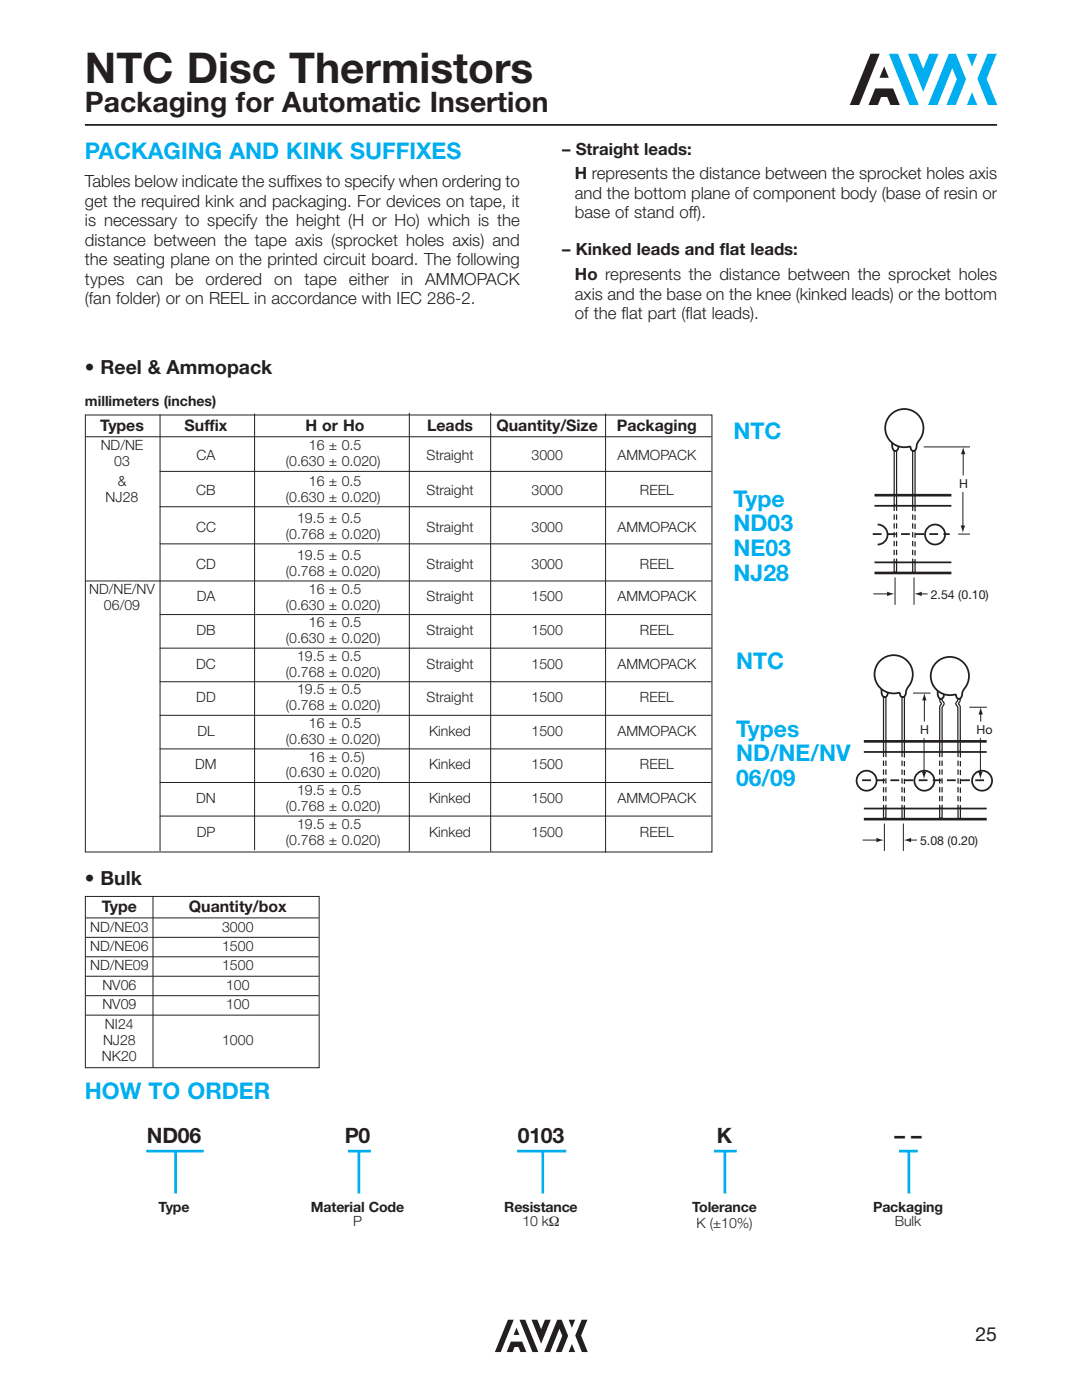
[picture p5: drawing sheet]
<svg xmlns="http://www.w3.org/2000/svg" width="216mm" height="279mm" viewBox="0 0 216 279" stroke-linecap="round" stroke-linejoin="round" font-family="sans-serif">
<defs><g id="words">
<text font-size="8.5" fill="#231f20" x="16.9" y="16.6">NTC Disc Thermistors</text>
<text font-size="5.6" fill="#231f20" x="16.9" y="22.3">Packaging for Automatic Insertion</text>
<g font-size="4.6" fill="#00aeef">
<text x="16.9" y="31.8">PACKAGING AND KINK SUFFIXES</text>
<text x="146.4" y="87.7">NTC</text>
<text x="146.4" y="101.1">Type</text>
<text x="146.4" y="106">ND03</text>
<text x="146.4" y="111">NE03</text>
<text x="146.4" y="115.9">NJ28</text>
<text x="146.9" y="133.6">NTC</text>
<text x="146.9" y="147">Types</text>
<text x="146.9" y="151.9">ND/NE/NV</text>
<text x="146.9" y="156.9">06/09</text>
<text x="16.9" y="219.4">HOW TO ORDER</text>
</g>
<g font-size="4.2" fill="#231f20">
<text x="29.3" y="228.1">ND06</text>
<text x="68.8" y="228.1">P0</text>
<text x="103.3" y="228.1">0103</text>
<text x="143" y="228.1">K</text>
<text x="178.5" y="228.1">– –</text>
</g>
<g font-size="3.9" fill="#231f20">
<text x="16.9" y="74.7">• Reel &amp; Ammopack</text>
<text x="16.9" y="176.5">• Bulk</text>
<text x="194.6" y="267.7">25</text>
</g>
<g font-size="3.4" fill="#231f20">
<text x="112.2" y="30.9">– Straight leads:</text>
<text x="114.7" y="35.8">H represents the distance between the sprocket holes axis</text>
<text x="16.9" y="37.4">Tables below indicate the suffixes to specify when ordering to</text>
<text x="16.9" y="41.3">get the required kink and packaging. For devices on tape, it</text>
<text x="114.7" y="39.7">and the bottom plane of component body (base of resin or</text>
<text x="16.9" y="45.2">is necessary to specify the height (H or Ho) which is the</text>
<text x="114.7" y="43.6">base of stand off).</text>
<text x="16.9" y="49">distance between the tape axis (sprocket holes axis) and</text>
<text x="16.9" y="52.9">the seating plane on the printed circuit board. The following</text>
<text x="112.2" y="51">– Kinked leads and flat leads:</text>
<text x="16.9" y="56.8">types</text>
<text x="27.2" y="56.8">can</text>
<text x="34.9" y="56.8">be</text>
<text x="41" y="56.8">ordered</text>
<text x="54.7" y="56.8">on</text>
<text x="60.7" y="56.8">tape</text>
<text x="69.6" y="56.8">either</text>
<text x="80" y="56.8">in</text>
<text x="84.8" y="56.8">AMMOPACK</text>
<text x="114.7" y="55.9">Ho represents the distance between the sprocket holes</text>
<text x="114.7" y="59.8">axis and the base on the knee (kinked leads) or the bottom</text>
<text x="16.9" y="60.7">(fan folder) or on REEL in accordance with IEC 286-2.</text>
<text x="114.7" y="63.7">of the flat part (flat leads).</text>
</g>
<g font-size="3.2" fill="#231f20">
<text x="20" y="86">Types</text>
<text x="36.8" y="86">Suffix</text>
<text x="61" y="86">H or Ho</text>
<text x="85.2" y="86">Leads</text>
<text x="99.1" y="86">Quantity/Size</text>
<text x="123.1" y="86">Packaging</text>
<text x="20.3" y="182">Type</text>
<text x="37.7" y="182">Quantity/box</text>
</g>
<g font-size="2.8" fill="#231f20">
<text x="16.9" y="81.1">millimeters (inches)</text>
<text x="20.1" y="89.9">ND/NE</text>
<text x="61.6" y="89.9">16 ± 0.5</text>
<text x="22.8" y="93.1">03</text>
<text x="39.2" y="91.8">CA</text>
<text x="57" y="93.1">(0.630 ± 0.020)</text>
<text x="85.1" y="91.8">Straight</text>
<text x="106.1" y="91.8">3000</text>
<text x="123.2" y="91.8">AMMOPACK</text>
<text x="21.1" y="100.1">NJ28</text>
<text x="23.5" y="97">&amp;</text>
<text x="39.2" y="98.8">CB</text>
<text x="57" y="100.1">(0.630 ± 0.020)</text>
<text x="61.6" y="97">16 ± 0.5</text>
<text x="85.1" y="98.8">Straight</text>
<text x="106.1" y="98.8">3000</text>
<text x="127.7" y="98.8">REEL</text>
<text x="39.1" y="106.2">CC</text>
<text x="57" y="107.5">(0.768 ± 0.020)</text>
<text x="59.3" y="104.4">19.5 ± 0.5</text>
<text x="85.1" y="106.2">Straight</text>
<text x="106.1" y="106.2">3000</text>
<text x="123.2" y="106.2">AMMOPACK</text>
<text x="39.1" y="113.7">CD</text>
<text x="59.3" y="111.8">19.5 ± 0.5</text>
<text x="85.1" y="113.7">Straight</text>
<text x="106.1" y="113.7">3000</text>
<text x="127.7" y="113.7">REEL</text>
<text x="17.8" y="118.5">ND/NE/NV</text>
<text x="57" y="114.9">(0.768 ± 0.020)</text>
<text x="61.6" y="118.5">16 ± 0.5</text>
<text x="20.7" y="121.6">06/09</text>
<text x="39.3" y="120">DA</text>
<text x="57" y="121.6">(0.630 ± 0.020)</text>
<text x="61.6" y="125.2">16 ± 0.5</text>
<text x="85.1" y="120">Straight</text>
<text x="106.1" y="120">1500</text>
<text x="123.2" y="120">AMMOPACK</text>
<text x="39.2" y="126.7">DB</text>
<text x="57" y="128.4">(0.630 ± 0.020)</text>
<text x="59.3" y="131.9">19.5 ± 0.5</text>
<text x="85.1" y="126.7">Straight</text>
<text x="106.1" y="126.7">1500</text>
<text x="127.7" y="126.7">REEL</text>
<text x="39.1" y="133.4">DC</text>
<text x="57" y="135.1">(0.768 ± 0.020)</text>
<text x="85.1" y="133.4">Straight</text>
<text x="106.1" y="133.4">1500</text>
<text x="123.2" y="133.4">AMMOPACK</text>
<text x="39.2" y="140.1">DD</text>
<text x="57" y="141.8">(0.768 ± 0.020)</text>
<text x="59.3" y="138.6">19.5 ± 0.5</text>
<text x="85.1" y="140.1">Straight</text>
<text x="106.1" y="140.1">1500</text>
<text x="127.7" y="140.1">REEL</text>
<text x="39.4" y="146.9">DL</text>
<text x="57" y="148.5">(0.630 ± 0.020)</text>
<text x="61.6" y="145.3">16 ± 0.5</text>
<text x="85.6" y="146.9">Kinked</text>
<text x="106.1" y="146.9">1500</text>
<text x="123.2" y="146.9">AMMOPACK</text>
<text x="39" y="153.6">DM</text>
<text x="57" y="155.2">(0.630 ± 0.020)</text>
<text x="61.6" y="152">16 ± 0.5)</text>
<text x="85.6" y="153.6">Kinked</text>
<text x="106.1" y="153.6">1500</text>
<text x="127.7" y="153.6">REEL</text>
<text x="39.1" y="160.3">DN</text>
<text x="57" y="161.9">(0.768 ± 0.020)</text>
<text x="59.3" y="158.7">19.5 ± 0.5</text>
<text x="85.6" y="160.3">Kinked</text>
<text x="106.1" y="160.3">1500</text>
<text x="123.2" y="160.3">AMMOPACK</text>
<text x="39.3" y="167">DP</text>
<text x="59.3" y="165.4">19.5 ± 0.5</text>
<text x="85.6" y="167">Kinked</text>
<text x="106.1" y="167">1500</text>
<text x="127.7" y="167">REEL</text>
<text x="57" y="168.6">(0.768 ± 0.020)</text>
<text x="18" y="185.9">ND/NE03</text>
<text x="44.3" y="185.9">3000</text>
<text x="18" y="189.8">ND/NE06</text>
<text x="44.3" y="189.8">1500</text>
<text x="18" y="193.7">ND/NE09</text>
<text x="20.4" y="197.6">NV06</text>
<text x="44.3" y="193.7">1500</text>
<text x="45.1" y="197.6">100</text>
<text x="20.4" y="201.4">NV09</text>
<text x="45.1" y="201.4">100</text>
<text x="20.6" y="208.5">NJ28</text>
<text x="20.9" y="205.3">NI24</text>
<text x="44.3" y="208.5">1000</text>
<text x="20.3" y="211.7">NK20</text>
<text x="31.6" y="241.9">Type</text>
<text x="62" y="241.9">Material Code</text>
<text x="70.5" y="244.7">P</text>
<text x="100.6" y="241.9">Resistance</text>
<text x="104.2" y="244.7">10 kΩ</text>
<text x="138.1" y="241.9">Tolerance</text>
<text x="139" y="245.1">K (±10%)</text>
<text x="174.2" y="241.9">Packaging</text>
<text x="178.6" y="244.7">Bulk</text>
</g>
<g font-size="2.5" fill="#231f20">
<text x="191.4" y="97.4">H</text>
<text x="185.7" y="119.5">2.54 (0.10)</text>
<text x="183.6" y="146.5">H</text>
<text x="194.9" y="146.5">Ho</text>
<text x="183.6" y="168.6">5.08 (0.20)</text>
</g>
</g></defs>
<g fill="#00aeef">
<path d="M192.9 10.7h2.1l-1 2.6z"/>
<path d="M197.1 10.7h1.8l-2 5 2.1 5.3h-1.9l-2.1-5.3z"/>
<path d="M194 18.4l1 2.6h-2.1z"/>
<path d="M189.3 10.7h1.4l2.1 5.1-2.1 5.2h-1.9l2.1-5.2-.9-2.2-2.9 7.4h-1.9z"/>
<path d="M181.2 10.7h1.8l1.2 3 1.2-3h1.9l-3.1 7.6z"/>
</g>
<path d="M176.4 13.2l.9 2.3h-1.8z" fill="#231f20"/>
<path d="M177.4 10.7h1.8l4.1 10.3h-1.8z" fill="#00aeef"/>
<g fill="#231f20">
<path d="M173.7 10.7h1.8l-4.1 10.3h-1.8z"/>
<path d="M174.6 17.7h3.6l1.3 3.3h-1.8l-.7-1.6h-1.2l-.6 1.6h-1.9z"/>
<path d="M113.5 263.4h1.3l-.7 1.6z"/>
<path d="M116.1 263.4h1.1l-1.3 3.1 1.4 3.3h-1.2l-1.3-3.3z"/>
<path d="M114.1 268.2l.7 1.6h-1.3z"/>
<path d="M111.2 263.4h.9l1.3 3.2-1.3 3.2h-1.2l1.3-3.2-.6-1.4-1.8 4.6h-1.2z"/>
<path d="M106.1 263.4h1.1l.8 1.9 .7-1.9h1.2l-1.9 4.8z"/>
<path d="M103.1 265l.5 1.4h-1.1z"/>
<path d="M103.7 263.4h1.1l2.6 6.4h-1.2z"/>
<path d="M101.4 263.4h1.1l-2.6 6.4h-1.2z"/>
<path d="M101.9 267.7h2.3l.8 2.1h-1.1l-.4-1h-.8l-.4 1h-1.2z"/>
</g>
<g fill="none" stroke="#231f20" stroke-width=".2">
<path d="M17 82.8h125.1v87.2h-125.1zM17.1 87.2h124.9M31.9 94.1h110.1M31.9 82.7v87.1M81.7 82.4v87.6M97.9 82.4v87.6M120.8 82.6v87.5M17.1 115.9h124.9M31.9 101.1h110.1M31.9 108.5h110.1M31.9 122.6h110.1M31.9 129.4h110.1"/>
<path d="M31.9 136.1h110.1M31.9 142.8h110.1M31.9 149.5h110.1M31.9 156.2h110.1M31.9 162.9h110.1"/>
</g>
<path d="M16.9 79.1h120.3v2.8h-120.3z" fill="#fff"/>
<path d="M50.8 82.6v87.1" fill="none" stroke="#231f20" stroke-width=".2"/>
<path d="M17 178.9h46.7v34.2h-46.7z" fill="#fff"/>
<path d="M17 178.9h46.7v34.2h-46.7zM30.5 178.8v34.3M17.1 183.2h46.5M17.1 187.1h46.5M17.1 190.9h46.5M17.1 194.8h46.5M17.1 198.7h46.5M17.1 202.6h46.5" fill="none" stroke="#231f20" stroke-width=".2"/>
<path d="M16.9 173.8h46.6v4.2h-46.6z" fill="#fff"/>
<path d="M29.2 229.7h11.5M35 229.7v8.5M69.4 229.7h4.6M71.6 229.7v8.5M103.2 229.7h9.8M108.3 229.7v8.5M142.4 229.7h4.6M144.6 229.7v8.5M179.4 229.7h3.7M181.3 229.7v8.5" fill="none" stroke="#00aeef" stroke-width=".53"/>
<g fill="none" stroke="#231f20" stroke-width=".35">
<path d="M16.9 24.9h182.1M177.7 82.7a3.9 3.9 0 0 1 5.5 .2 3.9 3.9 0 0 1-.1 5.5l-.2 .5a.82 .82 0 0 1-.8 1.1l-.4-.4v-.4l-.2-.1a3.8 3.8 0 0 1-4.3-1.7 3.8 3.8 0 0 1 .5-4.7zM178 88.4a1.4 1.4 0 0 0 .6 1.6 .77 .77 0 0 0 .7-.9M174.5 100.9h15.3M174.5 112.2h15.3M175.1 104.7a2 2 0 0 1 2 2 2 2 0 0 1-2 2"/>
<circle cx="186.6" cy="106.7" r="2"/>
</g>
<path d="M178.4 90h.5v10.9h-.5zM182.1 90h.5v10.9h-.5zM178.4 112.2h.5v2h-.5zM182.1 112.2h.5v2.1h-.5z" fill="none" stroke="#231f20" stroke-width=".25"/>
<path d="M178.4 100.9v11.2M178.9 100.9v11.3M182.1 100.9v11.3M182.6 101v11.2" fill="none" stroke="#231f20" stroke-width=".25" stroke-dasharray="1.1 .7" stroke-linecap="butt"/>
<path d="M174.5 98.8h15.3M174.5 114.3h15.3" fill="none" stroke="#231f20" stroke-width=".53"/>
<path d="M174.1 106.6h15.4" fill="none" stroke="#231f20" stroke-width=".35" stroke-dasharray="1.8 1.1" stroke-linecap="butt"/>
<path d="M184.3 89.2h9.2M192.2 90.3v4.6M178.6 115.2v5.5M182.4 115.2v5.5M191.2 106.6h2.3" fill="none" stroke="#231f20" stroke-width=".2"/>
<path d="M192.2 89.2l.4 1.4h-.9z" fill="#231f20"/>
<path d="M192.1 98.2v7" fill="none" stroke="#231f20" stroke-width=".2"/>
<path d="M191.7 104.9h.9l-.5 1.5z" fill="#231f20"/>
<path d="M174.3 118.5h3" fill="none" stroke="#231f20" stroke-width=".2"/>
<path d="M177 118.1l1.5 .4-1.5 .5z" fill="#231f20"/>
<path d="M183.6 118.5h1.5" fill="none" stroke="#231f20" stroke-width=".2"/>
<path d="M182.4 118.5l1.5-.4v.9z" fill="#231f20"/>
<path d="M176.3 139.1h.5v10.9h-.5zM180 139.1h.5v11h-.5zM176.3 161.3h.5v2h-.5zM180 161.3h.5v2.1h-.5zM187.5 161.3h.5v2h-.5zM191.2 161.3h.4v2.1h-.4z" fill="none" stroke="#231f20" stroke-width=".25"/>
<path d="M176.3 150v11.3M176.8 150v11.4M180 150v11.4M180.5 150.1v11.3M187.5 150v11.3M188 150v11.4M191.2 150v11.4M191.6 150.1v11.3" fill="none" stroke="#231f20" stroke-width=".25" stroke-dasharray="1.1 .7" stroke-linecap="butt"/>
<g fill="none" stroke="#231f20" stroke-width=".35">
<path d="M175.6 131.9a3.9 3.9 0 0 1 5.5 .1 3.9 3.9 0 0 1-.1 5.5l-.2 .6a.82 .82 0 0 1-.9 1l-.3-.4v-.4l-.3-.1a3.8 3.8 0 0 1-4.3-1.7 3.8 3.8 0 0 1 .6-4.6zM175.9 137.5a1.4 1.4 0 0 0 .6 1.6 .77 .77 0 0 0 .7-.9M172.4 150.1h24.5M172.4 161.4h24.5"/>
<circle cx="172.9" cy="155.8" r="2"/>
<circle cx="184.4" cy="155.8" r="2"/>
<circle cx="196" cy="155.8" r="2"/>
</g>
<path d="M172.4 148h24.5M172.4 163.5h24.5" fill="none" stroke="#231f20" stroke-width=".53"/>
<path d="M172 155.7h24.5" fill="none" stroke="#231f20" stroke-width=".35" stroke-dasharray="1.8 1.1" stroke-linecap="butt"/>
<path d="M182.2 138.3h3.5M184.4 139.5v4.5M176.5 164.4v5.4M180.3 164.4v5.4" fill="none" stroke="#231f20" stroke-width=".2"/>
<path d="M184.4 138.3l.5 1.5h-.9z" fill="#231f20"/>
<path d="M184.4 147.3v7" fill="none" stroke="#231f20" stroke-width=".2"/>
<path d="M183.9 154h.9l-.4 1.5z" fill="#231f20"/>
<path d="M172.1 167.7h3.1" fill="none" stroke="#231f20" stroke-width=".2"/>
<path d="M174.9 167.2l1.5 .5-1.5 .4z" fill="#231f20"/>
<path d="M181.5 167.7h1.5" fill="none" stroke="#231f20" stroke-width=".2"/>
<path d="M180.3 167.7l1.5-.5v.9z" fill="#231f20"/>
<path d="M193.4 141.1h3.5M195.7 142.3v1.7" fill="none" stroke="#231f20" stroke-width=".2"/>
<path d="M195.7 141.1l.4 1.5h-.9z" fill="#231f20"/>
<path d="M195.6 147.3v7" fill="none" stroke="#231f20" stroke-width=".2"/>
<path d="M195.2 154h.9l-.5 1.5z" fill="#231f20"/>
<path d="M187.5 139.4h.5l.2 .6a.86 .86 0 0 1-.2 1.2v8.8h-.5v-8.9l.4-.7-.3-.3zM191.1 139.4h.5l-.1 .7-.2 .2 .3 .8v8.9h-.5v-8.8l-.2-.4a.59 .59 0 0 1 .2-.9z" fill="none" stroke="#231f20" stroke-width=".25"/>
<path d="M186.8 132.2a3.9 3.9 0 0 1 5.5 .1 3.9 3.9 0 0 1-.1 5.5l-.2 .6a.82 .82 0 0 1-.9 1l-.3-.4v-.3l-.2-.1a3.8 3.8 0 0 1-4.4-1.8 3.8 3.8 0 0 1 .6-4.6zM187.1 137.9a1.4 1.4 0 0 0 .6 1.6 .77 .77 0 0 0 .7-.9" fill="none" stroke="#231f20" stroke-width=".35"/>
<path d="M16.9 28.5h182.1v40.9h-182.1z" fill="#fff"/>
<use href="#words"/>
</svg>
